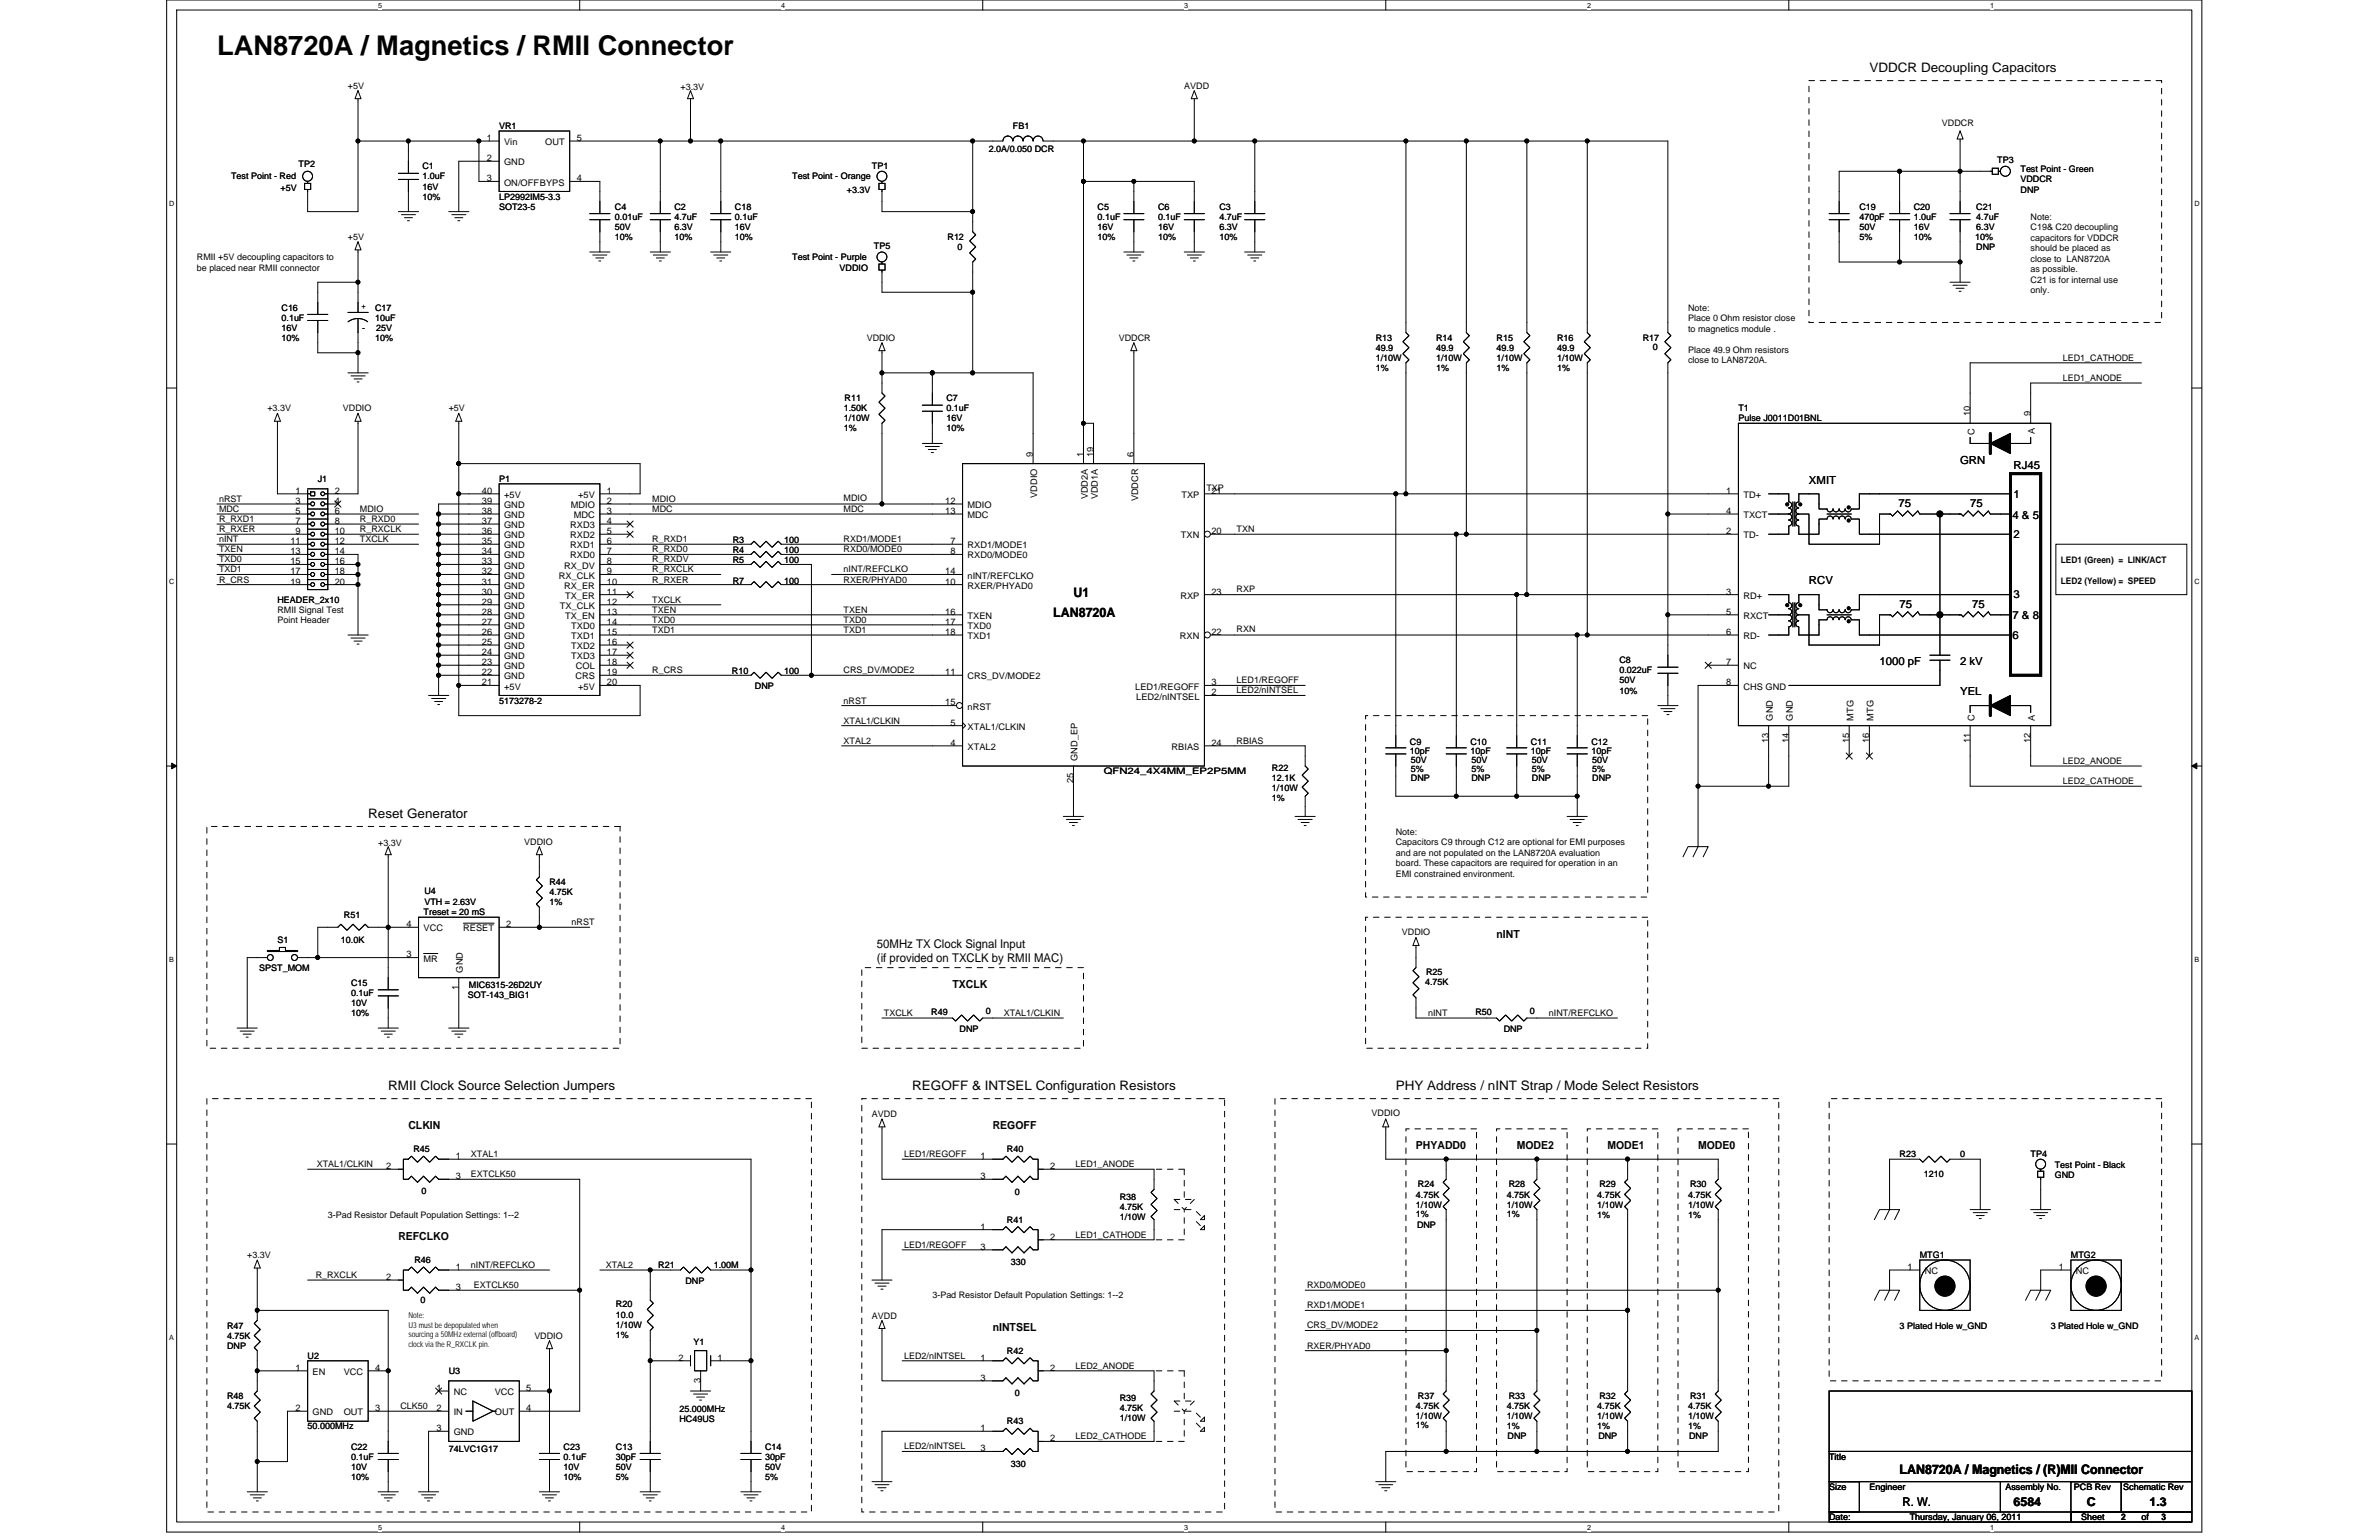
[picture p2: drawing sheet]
<svg xmlns="http://www.w3.org/2000/svg" width="432mm" height="279mm" viewBox="0 0 432 279" stroke-linecap="round" stroke-linejoin="round" font-family="sans-serif">
<defs><g id="words">
<text font-size="4.9" x="39.4" y="10.1">LAN8720A / Magnetics / RMII Connector</text>
<g font-size="2.4">
<text x="339.3" y="13.1">VDDCR Decoupling Capacitors</text>
<text x="191.2" y="111.9">LAN8720A</text>
<text x="194.8" y="108.3">U1</text>
<text x="66.8" y="148.4">Reset Generator</text>
<text x="70.5" y="197.8">RMII Clock Source Selection Jumpers</text>
<text x="165.6" y="197.8">REGOFF &amp; INTSEL Configuration Resistors</text>
<text x="253.3" y="197.8">PHY Address / nINT Strap / Mode Select Resistors</text>
<text x="344.8" y="267.4">LAN8720A / Magnetics / (R)MII Connector</text>
</g>
<g font-size="2.2">
<text x="159.2" y="172">50MHz TX Clock Signal Input</text>
<text x="159.2" y="174.5">(if provided on TXCLK by RMII MAC)</text>
<text x="345.3" y="273.2">R. W.</text>
<text x="365.5" y="273.2">6584</text>
<text x="378.8" y="273.2">C</text>
<text x="390.1" y="273.2">1.3</text>
</g>
<g font-size="2">
<text x="328.3" y="87.7">XMIT</text>
<text x="355.8" y="84.1">GRN</text>
<text x="365.5" y="85.2">RJ45</text>
<text x="344.6" y="91.9">75</text>
<text x="357.6" y="91.9">75</text>
<text x="365.3" y="94.1">4 &amp; 5</text>
<text x="365.5" y="90.3">1</text>
<text x="365.5" y="97.6">2</text>
<text x="328.3" y="106">RCV</text>
<text x="344.8" y="110.2">75</text>
<text x="357.9" y="110.2">75</text>
<text x="365.3" y="112.2">7 &amp; 8</text>
<text x="365.5" y="108.6">3</text>
<text x="365.3" y="115.9">6</text>
<text x="341.1" y="120.7">1000 pF</text>
<text x="355.8" y="120.7">2 kV</text>
<text x="355.8" y="126.2">YEL</text>
<text x="271.6" y="170.1">nINT</text>
<text x="172.9" y="179.2">TXCLK</text>
<text x="74.1" y="204.9">CLKIN</text>
<text x="180.2" y="204.9">REGOFF</text>
<text x="257" y="208.5">PHYADD0</text>
<text x="275.3" y="208.5">MODE2</text>
<text x="291.8" y="208.5">MODE1</text>
<text x="308.2" y="208.5">MODE0</text>
<text x="72.3" y="225">REFCLKO</text>
<text x="180.2" y="241.4">nINTSEL</text>
</g>
<g font-size="1.7">
<text x="88.4" y="29.2">2</text>
<text x="88.4" y="25.6">1</text>
<text x="91.5" y="30">GND</text>
<text x="91.5" y="26.3">Vin</text>
<text x="99" y="26.3">OUT</text>
<text x="104.7" y="25.6">5</text>
<text x="88.4" y="32.9">3</text>
<text x="91.5" y="33.7">ON/OFFBYPS</text>
<text x="104.7" y="32.9">4</text>
<text x="357.6" y="75.5" transform="rotate(-90 357.6 75.5)">10</text>
<text x="368.6" y="75.5" transform="rotate(-90 368.6 75.5)">9</text>
<text x="187.5" y="82.8" transform="rotate(-90 187.5 82.8)">9</text>
<text x="196.6" y="82.8" transform="rotate(-90 196.6 82.8)">1</text>
<text x="198.5" y="82.8" transform="rotate(-90 198.5 82.8)">19</text>
<text x="205.8" y="82.8" transform="rotate(-90 205.8 82.8)">6</text>
<text x="358.4" y="78.9" transform="rotate(-90 358.4 78.9)">C</text>
<text x="369.3" y="78.8" transform="rotate(-90 369.3 78.8)">A</text>
<text x="53.6" y="89.6">1</text>
<text x="60.8" y="89.6">2</text>
<text x="87.5" y="89.6">40</text>
<text x="110.2" y="89.6">1</text>
<text x="219.9" y="89.6">21</text>
<text x="313.3" y="89.6">1</text>
<text x="53.6" y="91.4">3</text>
<text x="53.6" y="93.2">5</text>
<text x="53.6" y="95.1">7</text>
<text x="60.8" y="91.4">4</text>
<text x="60.8" y="93.2">6</text>
<text x="60.8" y="95.1">8</text>
<text x="87.5" y="91.4">39</text>
<text x="87.5" y="93.2">38</text>
<text x="87.5" y="95.1">37</text>
<text x="91.5" y="90.3">+5V</text>
<text x="91.5" y="92.2">GND</text>
<text x="91.5" y="94">GND</text>
<text x="91.5" y="95.8">GND</text>
<text x="103.5" y="95.8">RXD3</text>
<text x="103.6" y="92.2">MDIO</text>
<text x="104.2" y="94">MDC</text>
<text x="104.9" y="90.3">+5V</text>
<text x="110.2" y="91.4">2</text>
<text x="110.2" y="93.2">3</text>
<text x="110.2" y="95.1">4</text>
<text x="171.6" y="91.4">12</text>
<text x="171.6" y="93.2">13</text>
<text x="175.6" y="92.2">MDIO</text>
<text x="175.6" y="94">MDC</text>
<text x="188.3" y="90.3" transform="rotate(-90 188.3 90.3)">VDDIO</text>
<text x="197.4" y="90.6" transform="rotate(-90 197.4 90.6)">VDD2A</text>
<text x="199.2" y="90.6" transform="rotate(-90 199.2 90.6)">VDD1A</text>
<text x="206.6" y="91" transform="rotate(-90 206.6 91)">VDDCR</text>
<text x="214.4" y="90.3">TXP</text>
<text x="313.3" y="93.2">4</text>
<text x="316.4" y="90.3">TD+</text>
<text x="316.4" y="94">TXCT</text>
<text x="52.7" y="98.7">11</text>
<text x="52.7" y="100.6">13</text>
<text x="53.6" y="96.9">9</text>
<text x="60.8" y="96.9">10</text>
<text x="60.8" y="98.7">12</text>
<text x="60.8" y="100.6">14</text>
<text x="87.5" y="96.9">36</text>
<text x="87.5" y="98.7">35</text>
<text x="87.5" y="100.6">34</text>
<text x="91.5" y="97.7">GND</text>
<text x="91.5" y="99.5">GND</text>
<text x="91.5" y="101.3">GND</text>
<text x="103.5" y="97.7">RXD2</text>
<text x="103.5" y="99.5">RXD1</text>
<text x="103.5" y="101.3">RXD0</text>
<text x="110.2" y="96.9">5</text>
<text x="110.2" y="98.7">6</text>
<text x="110.2" y="100.6">7</text>
<text x="172.5" y="98.7">7</text>
<text x="172.5" y="100.6">8</text>
<text x="175.6" y="99.5">RXD1/MODE1</text>
<text x="175.6" y="101.3">RXD0/MODE0</text>
<text x="214.4" y="97.7">TXN</text>
<text x="219.9" y="96.9">20</text>
<text x="313.3" y="96.9">2</text>
<text x="316.4" y="97.7">TD-</text>
<text x="52.7" y="102.4">15</text>
<text x="52.7" y="104.2">17</text>
<text x="52.7" y="106">19</text>
<text x="60.8" y="102.4">16</text>
<text x="60.8" y="104.2">18</text>
<text x="60.8" y="106">20</text>
<text x="87.5" y="102.4">33</text>
<text x="87.5" y="104.2">32</text>
<text x="87.5" y="106">31</text>
<text x="87.5" y="107.9">30</text>
<text x="91.5" y="103.1">GND</text>
<text x="91.5" y="105">GND</text>
<text x="91.5" y="106.8">GND</text>
<text x="101.5" y="105">RX_CLK</text>
<text x="102.4" y="103.1">RX_DV</text>
<text x="102.4" y="106.8">RX_ER</text>
<text x="110.2" y="102.4">8</text>
<text x="110.2" y="106">10</text>
<text x="110.2" y="107.9">11</text>
<text x="110.2" y="104.2">9</text>
<text x="171.6" y="106">10</text>
<text x="171.6" y="104.2">14</text>
<text x="175.6" y="106.8">RXER/PHYAD0</text>
<text x="175.6" y="105">nINT/REFCLKO</text>
<text x="219.9" y="107.9">23</text>
<text x="313.3" y="107.9">3</text>
<text x="87.5" y="109.7">29</text>
<text x="87.5" y="111.5">28</text>
<text x="87.5" y="113.3">27</text>
<text x="91.5" y="108.6">GND</text>
<text x="91.5" y="110.5">GND</text>
<text x="91.5" y="112.3">GND</text>
<text x="101.6" y="110.5">TX_CLK</text>
<text x="102.6" y="108.6">TX_ER</text>
<text x="102.6" y="112.3">TX_EN</text>
<text x="110.2" y="111.5">13</text>
<text x="110.2" y="113.3">14</text>
<text x="110.2" y="109.7">12</text>
<text x="171.6" y="111.5">16</text>
<text x="171.6" y="113.3">17</text>
<text x="175.6" y="112.3">TXEN</text>
<text x="214.2" y="108.6">RXP</text>
<text x="313.3" y="111.5">5</text>
<text x="316.4" y="108.6">RD+</text>
<text x="316.4" y="112.3">RXCT</text>
<text x="87.5" y="115.2">26</text>
<text x="87.5" y="117">25</text>
<text x="87.5" y="118.9">24</text>
<text x="91.5" y="114.1">GND</text>
<text x="91.5" y="116">GND</text>
<text x="91.5" y="117.8">GND</text>
<text x="91.5" y="119.6">GND</text>
<text x="103.7" y="114.1">TXD0</text>
<text x="103.7" y="116">TXD1</text>
<text x="103.7" y="117.8">TXD2</text>
<text x="103.7" y="119.6">TXD3</text>
<text x="110.2" y="115.2">15</text>
<text x="110.2" y="117">16</text>
<text x="110.2" y="118.9">17</text>
<text x="171.6" y="115.2">18</text>
<text x="175.6" y="114.1">TXD0</text>
<text x="175.6" y="116">TXD1</text>
<text x="214.2" y="116">RXN</text>
<text x="219.9" y="115.2">22</text>
<text x="313.3" y="115.2">6</text>
<text x="316.4" y="116">RD-</text>
<text x="87.5" y="120.7">23</text>
<text x="87.5" y="122.5">22</text>
<text x="87.5" y="124.3">21</text>
<text x="91.5" y="121.4">GND</text>
<text x="91.5" y="123.3">GND</text>
<text x="91.5" y="125.1">+5V</text>
<text x="104.4" y="123.3">CRS</text>
<text x="104.5" y="121.4">COL</text>
<text x="104.9" y="125.1">+5V</text>
<text x="110.2" y="120.7">18</text>
<text x="110.2" y="124.3">20</text>
<text x="110.2" y="122.5">19</text>
<text x="171.6" y="122.5">11</text>
<text x="175.6" y="123.3">CRS_DV/MODE2</text>
<text x="206.1" y="125.1">LED1/REGOFF</text>
<text x="219.9" y="124.3">3</text>
<text x="313.3" y="124.3">8</text>
<text x="313.3" y="120.7">7</text>
<text x="316.4" y="125.1">CHS GND</text>
<text x="316.4" y="121.4">NC</text>
<text x="171.6" y="128">15</text>
<text x="172.5" y="131.6">5</text>
<text x="175.6" y="128.8">nRST</text>
<text x="206.2" y="126.9">LED2/nINTSEL</text>
<text x="219.9" y="126.2">2</text>
<text x="321.8" y="130.7" transform="rotate(-90 321.8 130.7)">GND</text>
<text x="325.4" y="130.7" transform="rotate(-90 325.4 130.7)">GND</text>
<text x="336.4" y="130.7" transform="rotate(-90 336.4 130.7)">MTG</text>
<text x="340.1" y="130.7" transform="rotate(-90 340.1 130.7)">MTG</text>
<text x="358.4" y="130.7" transform="rotate(-90 358.4 130.7)">C</text>
<text x="369.3" y="130.7" transform="rotate(-90 369.3 130.7)">A</text>
<text x="172.5" y="135.3">4</text>
<text x="175.6" y="132.4">XTAL1/CLKIN</text>
<text x="175.6" y="136.1">XTAL2</text>
<text x="212.7" y="136.1">RBIAS</text>
<text x="219.9" y="135.3">24</text>
<text x="321" y="134.8" transform="rotate(-90 321 134.8)">13</text>
<text x="324.7" y="134.8" transform="rotate(-90 324.7 134.8)">14</text>
<text x="335.6" y="134.8" transform="rotate(-90 335.6 134.8)">15</text>
<text x="339.3" y="134.8" transform="rotate(-90 339.3 134.8)">16</text>
<text x="357.6" y="134.8" transform="rotate(-90 357.6 134.8)">11</text>
<text x="368.6" y="134.8" transform="rotate(-90 368.6 134.8)">12</text>
<text x="194.8" y="142.1" transform="rotate(-90 194.8 142.1)">25</text>
<text x="195.6" y="138.1" transform="rotate(-90 195.6 138.1)">GND_EP</text>
<text x="73.8" y="168.2">4</text>
<text x="73.8" y="173.7">3</text>
<text x="76.9" y="169">VCC</text>
<text x="84.1" y="169">RESET</text>
<text x="91.9" y="168.2">2</text>
<text x="76.9" y="174.5">MR</text>
<text x="83.2" y="179.6" transform="rotate(-90 83.2 179.6)">1</text>
<text x="84" y="176.5" transform="rotate(-90 84 176.5)">GND</text>
<text x="70.1" y="212.1">2</text>
<text x="82.7" y="210.3">1</text>
<text x="82.7" y="213.9">3</text>
<text x="178" y="210.3">1</text>
<text x="178" y="213.9">3</text>
<text x="190.6" y="212.1">2</text>
<text x="178" y="223.1">1</text>
<text x="178" y="226.7">3</text>
<text x="190.6" y="224.9">2</text>
<text x="70.1" y="232.2">2</text>
<text x="82.7" y="230.4">1</text>
<text x="346.2" y="230.4">1</text>
<text x="349.4" y="231.2">NC</text>
<text x="373.7" y="230.4">1</text>
<text x="376.8" y="231.2">NC</text>
<text x="82.7" y="234.1">3</text>
<text x="53.6" y="248.7">1</text>
<text x="56.7" y="249.4">EN</text>
<text x="62.4" y="249.4">VCC</text>
<text x="68.1" y="248.7">4</text>
<text x="123.1" y="246.9">2</text>
<text x="127.1" y="250.9" transform="rotate(-90 127.1 250.9)">3</text>
<text x="130.3" y="246.9">1</text>
<text x="178" y="246.9">1</text>
<text x="178" y="250.5">3</text>
<text x="190.6" y="248.7">2</text>
<text x="53.6" y="256">2</text>
<text x="56.7" y="256.8">GND</text>
<text x="62.4" y="256.8">OUT</text>
<text x="68.1" y="256">3</text>
<text x="79.2" y="256">2</text>
<text x="79.2" y="252.3">1</text>
<text x="82.4" y="256.8">IN</text>
<text x="82.4" y="253.1">NC</text>
<text x="89.8" y="256.8">OUT</text>
<text x="89.8" y="253.1">VCC</text>
<text x="95.5" y="256">4</text>
<text x="95.5" y="252.3">5</text>
<text x="79.2" y="259.7">3</text>
<text x="82.4" y="260.4">GND</text>
<text x="178" y="259.7">1</text>
<text x="178" y="263.3">3</text>
<text x="190.6" y="261.5">2</text>
</g>
<g font-size="1.6">
<text x="63.2" y="16.1">+5V</text>
<text x="123.5" y="16.3">+3.3V</text>
<text x="214.9" y="16.1">AVDD</text>
<text x="90.6" y="23.4">VR1</text>
<text x="183.9" y="23.4">FB1</text>
<text x="352.5" y="22.9">VDDCR</text>
<text x="179.5" y="27.6">2.0A/0.050 DCR</text>
<text x="362.5" y="29.6">TP3</text>
<text x="42" y="32.6">Test Point - Red</text>
<text x="50.9" y="34.6">+5V</text>
<text x="54.2" y="30.4">TP2</text>
<text x="76.7" y="30.7">C1</text>
<text x="76.7" y="32.6">1.0uF</text>
<text x="76.7" y="34.4">16V</text>
<text x="143.8" y="32.6">Test Point - Orange</text>
<text x="153.7" y="34.9">+3.3V</text>
<text x="158.3" y="30.7">TP1</text>
<text x="366.7" y="31.3">Test Point - Green</text>
<text x="366.7" y="33.1">VDDCR</text>
<text x="366.7" y="34.9">DNP</text>
<text x="76.7" y="36.2">10%</text>
<text x="90.6" y="36.2">LP2992IM5-3.3</text>
<text x="90.6" y="38.1">SOT23-5</text>
<text x="111.6" y="38.1">C4</text>
<text x="111.6" y="39.9">0.01uF</text>
<text x="111.6" y="41.7">50V</text>
<text x="122.4" y="38.1">C2</text>
<text x="122.4" y="39.9">4.7uF</text>
<text x="122.4" y="41.7">6.3V</text>
<text x="133.4" y="38.1">C18</text>
<text x="133.4" y="39.9">0.1uF</text>
<text x="133.4" y="41.7">16V</text>
<text x="199.2" y="38.1">C5</text>
<text x="199.2" y="39.9">0.1uF</text>
<text x="199.2" y="41.7">16V</text>
<text x="210.2" y="38.1">C6</text>
<text x="210.2" y="39.9">0.1uF</text>
<text x="210.2" y="41.7">16V</text>
<text x="221.3" y="38.1">C3</text>
<text x="221.3" y="39.9">4.7uF</text>
<text x="221.3" y="41.7">6.3V</text>
<text x="337.5" y="38.1">C19</text>
<text x="337.5" y="39.9">470pF</text>
<text x="337.5" y="41.7">50V</text>
<text x="347.3" y="38.1">C20</text>
<text x="347.3" y="39.9">1.0uF</text>
<text x="347.3" y="41.7">16V</text>
<text x="358.7" y="38.1">C21</text>
<text x="358.7" y="39.9">4.7uF</text>
<text x="358.7" y="41.7">6.3V</text>
<text x="368.6" y="39.9">Note:</text>
<text x="368.6" y="41.8">C19&amp; C20 decoupling</text>
<text x="35.7" y="47.2">RMII +5V decoupling capacitors to</text>
<text x="63.2" y="43.5">+5V</text>
<text x="111.6" y="43.5">10%</text>
<text x="122.4" y="43.5">10%</text>
<text x="133.4" y="43.5">10%</text>
<text x="143.8" y="47.2">Test Point - Purple</text>
<text x="158.6" y="45.2">TP5</text>
<text x="172" y="43.5">R12</text>
<text x="173.8" y="45.4">0</text>
<text x="199.2" y="43.5">10%</text>
<text x="210.2" y="43.5">10%</text>
<text x="221.3" y="43.5">10%</text>
<text x="337.5" y="43.5">5%</text>
<text x="347.3" y="43.5">10%</text>
<text x="358.5" y="43.5">10%</text>
<text x="358.7" y="45.4">DNP</text>
<text x="368.6" y="43.7">capacitors for VDDCR</text>
<text x="368.6" y="45.6">should be placed as</text>
<text x="368.6" y="47.5">close to LAN8720A</text>
<text x="35.7" y="49.1">be placed near RMII connector</text>
<text x="152.4" y="49.2">VDDIO</text>
<text x="368.6" y="49.4">as possible.</text>
<text x="368.6" y="51.3">C21 is for internal use</text>
<text x="368.6" y="53.2">only.</text>
<text x="51.1" y="56.3">C16</text>
<text x="51.1" y="58.2">0.1uF</text>
<text x="51.1" y="60">16V</text>
<text x="65.5" y="56.1">+</text>
<text x="65.7" y="60">-</text>
<text x="68.1" y="56.3">C17</text>
<text x="68.1" y="58.2">10uF</text>
<text x="68.3" y="60">25V</text>
<text x="306.4" y="56.3">Note:</text>
<text x="306.4" y="58.3">Place 0 Ohm resistor close</text>
<text x="51.1" y="61.8">10%</text>
<text x="68.1" y="61.8">10%</text>
<text x="157.3" y="61.8">VDDIO</text>
<text x="203.1" y="61.8">VDDCR</text>
<text x="249.7" y="61.8">R13</text>
<text x="249.7" y="63.6">49.9</text>
<text x="249.7" y="65.5">1/10W</text>
<text x="260.7" y="61.8">R14</text>
<text x="260.7" y="63.6">49.9</text>
<text x="260.7" y="65.5">1/10W</text>
<text x="271.6" y="61.8">R15</text>
<text x="271.6" y="63.6">49.9</text>
<text x="271.6" y="65.5">1/10W</text>
<text x="282.6" y="61.8">R16</text>
<text x="282.6" y="63.6">49.9</text>
<text x="282.6" y="65.5">1/10W</text>
<text x="298.2" y="61.8">R17</text>
<text x="300" y="63.5">0</text>
<text x="306.4" y="60.2">to magnetics module .</text>
<text x="306.4" y="64">Place 49.9 Ohm resistors</text>
<text x="306.4" y="65.9">close to LAN8720A.</text>
<text x="374.4" y="65.5">LED1_CATHODE</text>
<text x="249.7" y="67.3">1%</text>
<text x="260.7" y="67.3">1%</text>
<text x="271.6" y="67.3">1%</text>
<text x="282.6" y="67.3">1%</text>
<text x="374.4" y="69.1">LED1_ANODE</text>
<text x="48.5" y="74.6">+3.3V</text>
<text x="62.3" y="74.6">VDDIO</text>
<text x="81.4" y="74.6">+5V</text>
<text x="153.1" y="74.6">1.50K</text>
<text x="153.1" y="76.5">1/10W</text>
<text x="153.3" y="72.8">R11</text>
<text x="171.8" y="72.8">C7</text>
<text x="171.8" y="74.6">0.1uF</text>
<text x="171.8" y="76.5">16V</text>
<text x="315.5" y="74.6">T1</text>
<text x="315.5" y="76.5">Pulse J0011D01BNL</text>
<text x="153.1" y="78.3">1%</text>
<text x="171.8" y="78.3">10%</text>
<text x="57.7" y="87.4">J1</text>
<text x="90.6" y="87.4">P1</text>
<text x="219" y="89.1">TXP</text>
<text x="39.8" y="91.1">nRST</text>
<text x="39.8" y="92.9">MDC</text>
<text x="39.8" y="94.7">R_RXD1</text>
<text x="65.3" y="94.7">R_RXD0</text>
<text x="65.3" y="92.9">MDIO</text>
<text x="118.4" y="92.9">MDC</text>
<text x="118.4" y="91.1">MDIO</text>
<text x="153.1" y="92.9">MDC</text>
<text x="153.1" y="90.9">MDIO</text>
<text x="39.8" y="98.4">nINT</text>
<text x="39.8" y="100.2">TXEN</text>
<text x="39.8" y="96.6">R_RXER</text>
<text x="65.3" y="96.6">R_RXCLK</text>
<text x="65.3" y="98.4">TXCLK</text>
<text x="118.4" y="98.4">R_RXD1</text>
<text x="118.4" y="100.2">R_RXD0</text>
<text x="133" y="100.4">R4</text>
<text x="133" y="98.6">R3</text>
<text x="142.3" y="100.4">100</text>
<text x="142.3" y="98.6">100</text>
<text x="153.1" y="100.2">RXD0/MODE0</text>
<text x="153.1" y="98.4">RXD1/MODE1</text>
<text x="224.5" y="96.6">TXN</text>
<text x="39.8" y="102">TXD0</text>
<text x="39.8" y="103.9">TXD1</text>
<text x="39.8" y="105.7">R_CRS</text>
<text x="118.4" y="105.7">R_RXER</text>
<text x="118.4" y="102">R_RXDV</text>
<text x="118.4" y="103.9">R_RXCLK</text>
<text x="133" y="102.2">R5</text>
<text x="133" y="105.9">R7</text>
<text x="142.3" y="102.2">100</text>
<text x="142.3" y="105.9">100</text>
<text x="153.1" y="103.9">nINT/REFCLKO</text>
<text x="153.1" y="105.7">RXER/PHYAD0</text>
<text x="224.5" y="107.4">RXP</text>
<text x="374.1" y="102.1">LED1 (Green) = LINK/ACT</text>
<text x="374.1" y="106">LED2 (Yellow) = SPEED</text>
<text x="50.4" y="109.4">HEADER_2x10</text>
<text x="50.4" y="111.2">RMII Signal Test</text>
<text x="50.4" y="113.1">Point Header</text>
<text x="118.4" y="111.2">TXEN</text>
<text x="118.4" y="113">TXD0</text>
<text x="118.4" y="109.4">TXCLK</text>
<text x="153.1" y="113">TXD0</text>
<text x="153.1" y="111.2">TXEN</text>
<text x="118.4" y="114.9">TXD1</text>
<text x="153.1" y="114.9">TXD1</text>
<text x="224.5" y="114.7">RXN</text>
<text x="118.4" y="122.2">R_CRS</text>
<text x="132.8" y="122.4">R10</text>
<text x="137" y="124.9">DNP</text>
<text x="142.3" y="122.4">100</text>
<text x="153.1" y="122.2">CRS_DV/MODE2</text>
<text x="224.5" y="124">LED1/REGOFF</text>
<text x="224.5" y="125.8">LED2/nINTSEL</text>
<text x="293.9" y="120.4">C8</text>
<text x="293.9" y="122.2">0.022uF</text>
<text x="293.9" y="124">50V</text>
<text x="293.9" y="125.8">10%</text>
<text x="90.6" y="127.7">5173278-2</text>
<text x="153.1" y="131.3">XTAL1/CLKIN</text>
<text x="153.1" y="127.7">nRST</text>
<text x="153.1" y="135">XTAL2</text>
<text x="224.5" y="135">RBIAS</text>
<text x="255.9" y="135.1">C9</text>
<text x="255.9" y="136.8">10pF</text>
<text x="266.9" y="135.1">C10</text>
<text x="266.9" y="136.8">10pF</text>
<text x="277.9" y="135.1">C11</text>
<text x="277.9" y="136.8">10pF</text>
<text x="288.8" y="135.1">C12</text>
<text x="288.8" y="136.8">10pF</text>
<text x="200.3" y="140.5">QFN24_4X4MM_EP2P5MM</text>
<text x="230.9" y="139.9">R22</text>
<text x="230.9" y="141.7">12.1K</text>
<text x="230.9" y="143.6">1/10W</text>
<text x="256.1" y="138.5">50V</text>
<text x="256.1" y="140.1">5%</text>
<text x="256.1" y="141.7">DNP</text>
<text x="267.1" y="138.5">50V</text>
<text x="267.1" y="140.1">5%</text>
<text x="267.1" y="141.7">DNP</text>
<text x="278" y="138.5">50V</text>
<text x="278" y="140.1">5%</text>
<text x="278" y="141.7">DNP</text>
<text x="289" y="138.5">50V</text>
<text x="289" y="140.1">5%</text>
<text x="289" y="141.7">DNP</text>
<text x="374.4" y="138.6">LED2_ANODE</text>
<text x="374.4" y="142.3">LED2_CATHODE</text>
<text x="230.9" y="145.4">1%</text>
<text x="68.6" y="153.4">+3.3V</text>
<text x="95.2" y="153.3">VDDIO</text>
<text x="253.3" y="151.4">Note:</text>
<text x="253.3" y="153.3">Capacitors C9 through C12 are optional for EMI purposes</text>
<text x="253.3" y="155.2">and are not populated on the LAN8720A evaluation</text>
<text x="99.7" y="160.6">R44</text>
<text x="253.3" y="157.1">board. These capacitors are required for operation in an</text>
<text x="253.3" y="159">EMI constrained environment.</text>
<text x="62.4" y="166.6">R51</text>
<text x="76.9" y="166.1">Treset = 20 mS</text>
<text x="77" y="162.2">U4</text>
<text x="77" y="164.2">VTH = 2.63V</text>
<text x="99.7" y="162.4">4.75K</text>
<text x="99.7" y="164.2">1%</text>
<text x="103.8" y="167.9">nRST</text>
<text x="50.4" y="171">S1</text>
<text x="61.9" y="171">10.0K</text>
<text x="254.4" y="169.5">VDDIO</text>
<text x="47.1" y="176.1">SPST_MOM</text>
<text x="63.7" y="178.9">C15</text>
<text x="85.1" y="179.2">MIC6315-26D2UY</text>
<text x="258.7" y="178.7">4.75K</text>
<text x="258.8" y="176.8">R25</text>
<text x="63.7" y="180.7">0.1uF</text>
<text x="63.7" y="182.5">10V</text>
<text x="63.7" y="184.4">10%</text>
<text x="84.9" y="181.1">SOT-143_BIG1</text>
<text x="160.4" y="184.3">TXCLK</text>
<text x="169" y="184.2">R49</text>
<text x="178.9" y="184">0</text>
<text x="182.2" y="184.3">XTAL1/CLKIN</text>
<text x="259.2" y="184.3">nINT</text>
<text x="267.8" y="184.2">R50</text>
<text x="277.7" y="184">0</text>
<text x="281.1" y="184.3">nINT/REFCLKO</text>
<text x="174.2" y="187.3">DNP</text>
<text x="272.9" y="187.3">DNP</text>
<text x="158.3" y="202.6">AVDD</text>
<text x="249" y="202.5">VDDIO</text>
<text x="75" y="209">R45</text>
<text x="85.5" y="210">XTAL1</text>
<text x="164.1" y="210">LED1/REGOFF</text>
<text x="182.8" y="209">R40</text>
<text x="344.8" y="210">R23</text>
<text x="355.8" y="210">0</text>
<text x="368.6" y="210">TP4</text>
<text x="57.5" y="211.8">XTAL1/CLKIN</text>
<text x="85.5" y="213.6">EXTCLK50</text>
<text x="195.2" y="211.8">LED1_ANODE</text>
<text x="257.4" y="215.4">R24</text>
<text x="273.8" y="215.4">R28</text>
<text x="290.3" y="215.4">R29</text>
<text x="306.7" y="215.4">R30</text>
<text x="349.2" y="213.6">1210</text>
<text x="373" y="212">Test Point - Black</text>
<text x="373" y="213.8">GND</text>
<text x="59.5" y="220.9">3-Pad Resistor Default Population Settings: 1--2</text>
<text x="76.5" y="216.5">0</text>
<text x="182.8" y="221.8">R41</text>
<text x="184.2" y="216.7">0</text>
<text x="203.2" y="217.6">R38</text>
<text x="203.2" y="219.5">4.75K</text>
<text x="203.2" y="221.3">1/10W</text>
<text x="257" y="217.3">4.75K</text>
<text x="257" y="219.1">1/10W</text>
<text x="257" y="220.7">1%</text>
<text x="273.5" y="217.3">4.75K</text>
<text x="273.5" y="219.1">1/10W</text>
<text x="273.5" y="220.7">1%</text>
<text x="289.9" y="217.3">4.75K</text>
<text x="289.9" y="219.1">1/10W</text>
<text x="289.9" y="220.9">1%</text>
<text x="306.4" y="217.3">4.75K</text>
<text x="306.4" y="219.1">1/10W</text>
<text x="306.4" y="220.9">1%</text>
<text x="164.1" y="226.4">LED1/REGOFF</text>
<text x="195.2" y="224.6">LED1_CATHODE</text>
<text x="257.2" y="222.8">DNP</text>
<text x="44.9" y="228.2">+3.3V</text>
<text x="57.3" y="231.9">R_RXCLK</text>
<text x="75.2" y="229.2">R46</text>
<text x="85.5" y="230.1">nINT/REFCLKO</text>
<text x="86" y="233.7">EXTCLK50</text>
<text x="110" y="230.1">XTAL2</text>
<text x="119.5" y="230.1">R21</text>
<text x="124.4" y="233">DNP</text>
<text x="129.5" y="230.1">1.00M</text>
<text x="183.5" y="229.5">330</text>
<text x="237.3" y="233.7">RXD0/MODE0</text>
<text x="348.4" y="228.2">MTG1</text>
<text x="375.9" y="228.2">MTG2</text>
<text x="76.3" y="236.5">0</text>
<text x="111.8" y="237.2">R20</text>
<text x="111.8" y="239">10.0</text>
<text x="158.3" y="239.2">AVDD</text>
<text x="169.2" y="235.6">3-Pad Resistor Default Population Settings: 1--2</text>
<text x="237.3" y="237.4">RXD1/MODE1</text>
<text x="41.2" y="241">R47</text>
<text x="41.2" y="242.9">4.75K</text>
<text x="41.2" y="244.7">DNP</text>
<text x="97" y="242.9">VDDIO</text>
<text x="111.8" y="240.9">1/10W</text>
<text x="111.8" y="242.7">1%</text>
<text x="125.9" y="244">Y1</text>
<text x="182.8" y="245.6">R42</text>
<text x="237.3" y="241">CRS_DV/MODE2</text>
<text x="237.3" y="244.7">RXER/PHYAD0</text>
<text x="344.8" y="241">3 Plated Hole w_GND</text>
<text x="372.2" y="241">3 Plated Hole w_GND</text>
<text x="55.8" y="246.5">U2</text>
<text x="81.4" y="249.3">U3</text>
<text x="164.1" y="246.5">LED2/nINTSEL</text>
<text x="195.2" y="248.3">LED2_ANODE</text>
<text x="41.2" y="253.9">R48</text>
<text x="41.2" y="255.7">4.75K</text>
<text x="72.7" y="255.7">CLK50</text>
<text x="123.3" y="256.2">25.000MHz</text>
<text x="184.2" y="253.3">0</text>
<text x="203.2" y="254.2">R39</text>
<text x="203.2" y="256">4.75K</text>
<text x="203.2" y="257.9">1/10W</text>
<text x="257" y="255.7">4.75K</text>
<text x="257" y="257.5">1/10W</text>
<text x="257.4" y="253.9">R37</text>
<text x="273.5" y="255.7">4.75K</text>
<text x="273.5" y="257.5">1/10W</text>
<text x="273.8" y="253.9">R33</text>
<text x="289.9" y="255.7">4.75K</text>
<text x="289.9" y="257.5">1/10W</text>
<text x="290.3" y="253.9">R32</text>
<text x="306.4" y="255.7">4.75K</text>
<text x="306.4" y="257.5">1/10W</text>
<text x="306.7" y="253.9">R31</text>
<text x="55.8" y="259.3">50.000MHz</text>
<text x="63.7" y="263">C22</text>
<text x="81.4" y="263.4">74LVC1G17</text>
<text x="102.3" y="263">C23</text>
<text x="111.8" y="263">C13</text>
<text x="123.3" y="258.1">HC49US</text>
<text x="138.9" y="263">C14</text>
<text x="164.1" y="263">LED2/nINTSEL</text>
<text x="182.8" y="258.4">R43</text>
<text x="195.2" y="261.2">LED2_CATHODE</text>
<text x="257" y="259.1">1%</text>
<text x="273.5" y="259.3">1%</text>
<text x="273.6" y="261.2">DNP</text>
<text x="289.9" y="259.3">1%</text>
<text x="290.1" y="261.2">DNP</text>
<text x="306.4" y="259.3">1%</text>
<text x="306.6" y="261.2">DNP</text>
<text x="63.7" y="264.8">0.1uF</text>
<text x="63.7" y="266.7">10V</text>
<text x="63.7" y="268.5">10%</text>
<text x="102.3" y="264.8">0.1uF</text>
<text x="102.3" y="266.7">10V</text>
<text x="102.3" y="268.5">10%</text>
<text x="111.8" y="264.8">30pF</text>
<text x="111.8" y="266.7">50V</text>
<text x="111.8" y="268.5">5%</text>
<text x="138.9" y="264.8">30pF</text>
<text x="138.9" y="266.7">50V</text>
<text x="138.9" y="268.5">5%</text>
<text x="183.5" y="266.1">330</text>
<text x="332" y="264.8">Title</text>
<text x="332" y="270.3">Size</text>
<text x="332" y="275.8">Date:</text>
<text x="339.3" y="270.3">Engineer</text>
<text x="346.6" y="275.8">Thursday, January 06, 2011</text>
<text x="364" y="270.3">Assembly No.</text>
<text x="376.4" y="270.3">PCB Rev</text>
<text x="377.7" y="275.8">Sheet</text>
<text x="385" y="275.8">2</text>
<text x="385.4" y="270.3">Schematic Rev</text>
<text x="388.7" y="275.8">of</text>
<text x="392.3" y="275.8">3</text>
</g>
<g font-size="1.5">
<text x="74.1" y="239.1">Note:</text>
<text x="74.1" y="240.9">U3 must be depopulated when</text>
<text x="74.1" y="242.6">sourcing a 50MHz external (offboard)</text>
<text x="74.1" y="244.3">clock via the R_RXCLK pin.</text>
</g>
<g font-size="1.3">
<text x="68.6" y="1.4">5</text>
<text x="141.8" y="1.4">4</text>
<text x="214.9" y="1.4">3</text>
<text x="288.1" y="1.4">2</text>
<text x="361.3" y="1.4">1</text>
<text x="30.7" y="37.3">D</text>
<text x="398.3" y="37.3">D</text>
<text x="30.7" y="105.9">C</text>
<text x="398.3" y="105.9">C</text>
<text x="30.7" y="174.5">B</text>
<text x="398.3" y="174.5">B</text>
<text x="30.7" y="243">A</text>
<text x="398.3" y="243">A</text>
<text x="68.6" y="277.5">5</text>
<text x="141.8" y="277.5">4</text>
<text x="214.9" y="277.5">3</text>
<text x="288.1" y="277.5">2</text>
<text x="361.3" y="277.5">1</text>
</g>
</g></defs>
<path d="M30.2 0h369.4v278h-369.4zM32.1 1.8h365.7v274.3h-365.7z" fill="none" stroke="#000" stroke-width=".18"/>
<g fill="#fff">
<path d="M68.6 .2h.8v1.5h-.8z"/>
<path d="M68.6 276.3h.8v1.5h-.8z"/>
</g>
<path d="M105.2 0v1.8M105.2 276.1v1.9" fill="none" stroke="#000" stroke-width=".18"/>
<g fill="#fff">
<path d="M141.8 .2h.7v1.5h-.7z"/>
<path d="M141.8 276.3h.7v1.5h-.7z"/>
</g>
<path d="M178.4 0v1.8M178.4 276.1v1.9" fill="none" stroke="#000" stroke-width=".18"/>
<g fill="#fff">
<path d="M214.9 .2h.8v1.5h-.8z"/>
<path d="M214.9 276.3h.8v1.5h-.8z"/>
</g>
<path d="M251.5 0v1.8M251.5 276.1v1.9" fill="none" stroke="#000" stroke-width=".18"/>
<g fill="#fff">
<path d="M288.1 .2h.7v1.5h-.7z"/>
<path d="M288.1 276.3h.7v1.5h-.7z"/>
</g>
<path d="M324.7 0v1.8M324.7 276.1v1.9" fill="none" stroke="#000" stroke-width=".18"/>
<g fill="#fff">
<path d="M361.3 .2h.7v1.5h-.7z"/>
<path d="M361.3 276.3h.7v1.5h-.7z"/>
<path d="M30.7 36.1h1v1.5h-1z"/>
<path d="M398.3 36.1h.9v1.5h-.9z"/>
<path d="M30.7 104.7h1v1.5h-1z"/>
<path d="M398.3 104.7h.9v1.5h-.9z"/>
</g>
<path d="M30.2 70.4h1.9M397.8 70.4h1.8" fill="none" stroke="#000" stroke-width=".18"/>
<g fill="#fff">
<path d="M30.7 173.3h.9v1.4h-.9z"/>
<path d="M398.3 173.3h.9v1.4h-.9z"/>
</g>
<path d="M30.2 139h1.9M397.8 139h1.8" fill="none" stroke="#000" stroke-width=".18"/>
<path d="M31.2 138.5l.9 .5-.9 .5zM397.8 139l.9-.5v1z" fill="#000" stroke="#000" stroke-width=".18"/>
<g fill="#fff">
<path d="M30.7 241.9h.9v1.4h-.9z"/>
<path d="M398.3 241.9h.9v1.4h-.9z"/>
</g>
<g fill="none" stroke="#000" stroke-width=".18">
<path d="M65 17.9v7.7M65 16.4l.5 1.5h-1.1zM125.3 17.9v7.7M125.3 16.4l.6 1.5h-1.1zM216.8 17.9v7.7M216.8 16.4l.5 1.5h-1.1zM65 25.6h9.1M65 25.6v12.8h-9.2v-1.8M72.3 38.4h3.7M72.3 31.5h3.7M72.3 32.6h3.7M72.9 38.9h2.5"/>
<path d="M73.4 39.5h1.5M74.1 25.6v5.9M74.1 32.6v5.8M74.1 25.6h12.8M81.4 38.4h3.7M82 38.9h2.6M82.5 39.5h1.5M86.9 25.6v7.3h3.7M86.9 25.6h3.7M90.6 29.3h-7.3v9.1M90.6 23.8h12.8v10.9h-12.8zM103.4 25.6h16.4"/>
<path d="M103.4 32.9h5.5v5.9M107 38.8h3.7M107 39.9h3.7M108.9 39.9v5.8M118 38.8h3.7M118 39.9h3.7M119.8 39.9v5.8M119.8 25.6h5.5M119.8 25.6v13.2M125.3 25.6h5.5M129 38.8h3.7M129 39.9h3.7"/>
<path d="M130.8 25.6v13.2M130.8 39.9v5.8M130.8 25.6h45.8M160.1 36.6v1.8h16.5M176.6 25.6h3.6M176.6 25.6v12.8M176.6 38.4v1.8M191.2 25.6h5.5M196.7 32.9h9.1M196.7 25.6v7.3M196.7 25.6h20.1M196.7 32.9v43.9"/>
<path d="M205.8 32.9h11v1.8M205.8 32.9v1.8M216.8 25.6h11M227.8 25.6h27.4M227.8 25.6v9.1M255.2 25.6h10.9M255.2 25.6v32.9M266.1 25.6h11M266.1 25.6v32.9M277.1 25.6v32.9M277.1 25.6h11M288.1 25.6v34.7l.5 .6-1.1 1.1 1.1 1.1-1.1 1.1 1.1 1.1-.5 .5v49.4"/>
<path d="M288.1 25.6h14.6v32.9M332 38.8h3.6M332 39.9h3.6M333.8 39.9v7.6h11M344.8 31.1h-11v7.7M344.8 31.1v3.6M344.8 31.1h11M355.8 31.1v3.6M355.8 25.2v5.9M355.8 23.8l.5 1.4h-1.1zM355.8 31.1h3.6M57.7 53v-1.8h7.3v1.8"/>
<path d="M65 45.3v5.9M65 43.9l.5 1.4h-1.1zM74 40h.3M83.1 40h.4M107 45.7h3.7M107.6 46.3h2.6M108.1 46.8h1.5M108.7 47.3h.4M118 45.7h3.7M118.6 46.3h2.5M119.1 46.8h1.5M119.7 47.3h.3"/>
<path d="M129 45.7h3.7M129.5 46.3h2.6M130.1 46.8h1.5M130.6 47.3h.4M160.1 51.2v1.8h16.5M176.6 49.4v3.6M176.6 53v14.6M204 45.7h3.6M204.5 46.3h2.6M205.1 46.8h1.4M205.6 47.3h.4M205.8 43.9v1.8"/>
<path d="M214.9 45.7h3.7M215.5 46.3h2.6M216 46.8h1.5M216.6 47.3h.4M216.8 43.9v1.8M225.9 45.7h3.7M226.5 46.3h2.5M227 46.8h1.5M227.6 47.3h.3M227.8 43.9v1.8M344.8 47.5h11M344.8 43.9v3.6"/>
<path d="M353.9 51.2h3.7M354.5 51.8h2.5M355 52.3h1.5M355.6 52.9h.3M355.8 47.5v3.7M355.8 43.9v3.6M50.4 76.4v13.2h3.6M50.4 75l.5 1.4h-1.1zM57.7 62.2v1.8h7.3M63.2 67.6h3.6M63.7 68.2h2.6M64.3 68.7h1.4"/>
<path d="M64.8 69.3h.4M65 64v3.6M65 76.4v13.2h-3.7M65 75l.5 1.4h-1.1zM65 62.2v1.8M83.3 76.4v7.7M83.3 75l.5 1.4h-1.1zM160.1 67.6v1.9M160.1 78.6v12.8M160.1 67.6h9.1M160.1 63.6v4M160.1 62.2l.5 1.4h-1.1z"/>
<path d="M169.2 67.6h7.4M169.2 78.6v1.9M169.2 67.6v1.9M176.6 67.6h10.9v11M196.7 76.8v1.8M196.7 76.8h1.8v1.8M205.8 63.6v15M205.8 62.2l.6 1.4h-1.1zM255.2 67.6v22M266.1 67.6v29.3M277.1 67.6v40.3M302.7 67.6v25.7"/>
<path d="M388.7 65.8h-31.1v5.5M388.7 69.5h-20.1v1.8M39.4 98.7h14.6M39.4 93.3h14.6M39.4 96.9h14.6M39.4 95.1h14.6M39.4 91.4h14.6M61.3 95.1h14.7M61.3 93.3h14.7M61.3 96.9h14.7M61.3 98.7h14.7M79.6 96.9h5.5"/>
<path d="M79.6 93.3h5.5M79.6 95.1h5.5M79.6 98.7v1.9M79.6 96.9v1.8M79.6 95.1v1.8M79.6 98.7h5.5M79.6 93.3v1.8M83.3 84.1h32.9v5.5h-1.8M83.3 89.6h1.8M83.3 89.6v34.8M83.3 84.1v5.5M85.1 91.4h-5.5v1.9"/>
<path d="M114.4 93.3h60.3M114.4 91.4h45.7M160.1 91.4h14.6M167.4 80.5h3.6M168 81h2.5M168.5 81.6h1.5M169 82.1h.4M174.7 84.1h43.9v54.9h-43.9zM174.7 98.7h-32.9l-.6-.5-1.1 1.1-1.1-1.1-1 1.1-1.1-1.1-.6 .5h-21.9M224.1 96.9h40.2M224.1 89.6h29.2M253.3 89.6h1.9"/>
<path d="M253.3 89.6v46.1M255.2 89.6h54.8M264.3 96.9v38.8M264.3 96.9h1.8M266.1 96.9h43.9M302.7 93.3h7.3M302.7 93.3v18.2M373.1 98.7h23.8v9.2h-23.8zM39.4 102.4h14.6M39.4 104.2h14.6M39.4 100.6h14.6M39.4 106.1h14.6"/>
<path d="M61.3 106.1h3.7M61.3 104.2h3.7M61.3 100.6h3.7v1.8M61.3 102.4h3.7M63.2 115.2h3.6M63.7 115.8h2.6M64.3 116.3h1.4M64.8 116.9h.4M65 106.1v9.1M65 102.4v1.8M65 104.2v1.9M79.6 117h5.5"/>
<path d="M79.6 118.9v1.8M79.6 102.4v1.8M79.6 102.4h5.5M79.6 107.9v1.8M79.6 107.9h5.5M79.6 113.4h5.5M79.6 104.2v1.9M79.6 111.5h5.5M79.6 100.6h5.5M79.6 109.7h5.5M79.6 106.1h5.5M79.6 115.2v1.8"/>
<path d="M79.6 113.4v1.8M79.6 117v1.9M79.6 115.2h5.5M79.6 100.6v1.8M79.6 109.7v1.8M79.6 118.9h5.5M79.6 106.1v1.8M79.6 104.2h5.5M79.6 111.5v1.9M114.4 106.1h20.1M114.4 100.6h21.9l.6-.6 1.1 1.1 1-1.1 1.1 1.1 1.1-1.1 .6 .6h32.9M114.4 102.4h21.9l.6-.5 1.1 1.1 1-1.1 1.1 1.1 1.1-1.1 .6 .5h5.5v20.1"/>
<path d="M114.4 113.4h60.3M114.4 115.2h60.3M114.4 104.2h16.4M114.4 109.7h16.4M114.4 111.5h60.3M143.6 106.1h31.1M150.9 104.2h18.3M224.1 115.2h62.2M224.1 107.9h51.2M275.3 107.9v27.8M275.3 107.9h1.8M277.1 107.9h32.9"/>
<path d="M286.3 115.2v16.5M286.3 115.2h1.8M288.1 115.2h21.9M302.7 111.5h7.3M302.7 111.5v5.5M77.8 126.2h3.6M78.3 126.7h2.6M78.9 127.3h1.4M79.4 127.8h.4M79.6 120.7h5.5M79.6 122.5h5.5M79.6 120.7v1.8"/>
<path d="M79.6 122.5v3.7M83.3 124.4v5.4h32.9v-5.4h-1.8M83.3 124.4h1.8M114.4 122.5h20.1M143.6 122.5h3.7M147.3 122.5h27.4M152.8 131.7h16.4M152.8 135.3h16.4M152.8 128h16.4M224.1 135.3h12.8v1.9M224.1 124.4h12.8M224.1 126.2h12.8"/>
<path d="M251.5 135.7h3.7M251.5 136.8h3.7M253.3 136.8v7.7h11M262.5 135.7h3.6M262.5 136.8h3.6M264.3 136.8v7.7M273.5 135.7h3.6M273.5 136.8h3.6M275.3 136.8v7.7M300.9 128h3.7M301.5 128.6h2.5M302 129.1h1.5"/>
<path d="M302.6 129.6h.3M302.7 126.2v1.8M310 124.4h-1.8v18.2M321 137.2v5.4M324.7 137.2v5.4h-3.7M357.6 137.2v5.4h31.1M368.6 137.2v1.8h20.1M70.5 155.1v13.1M70.5 153.6l.5 1.5h-1.1zM97.9 155.1v4l-.6 .5 1.1 1.1-1.1 1.1 1.1 1.1-1.1 1.1 .6 .6v3.6M97.9 153.6l.5 1.5h-1.1zM193 148.1h3.7"/>
<path d="M193.5 148.7h2.6M194.1 149.2h1.5M194.6 149.8h.4M194.8 144.5v3.6M235.1 148.1h3.6M235.6 148.7h2.6M236.2 149.2h1.4M236.7 149.8h.4M236.9 146.3v1.8M264.3 144.5h11M275.3 144.5h11M284.4 148.1h3.7"/>
<path d="M285 148.7h2.5M285.5 149.2h1.5M286.1 149.8h.3M286.3 144.5v3.6M286.3 140.8v3.7M305.5 155.4l.9-1.8h3.6l-.9 1.8M308.2 142.6v11l-.9 1.8M308.2 142.6h12.8M46.7 173.7h-1.8v12.8M55.8 173.7h1.9M57.7 173.7h16.4M70.5 168.2h3.6"/>
<path d="M70.5 168.2h-3.7l-.5-.5-1.1 1.1-1.1-1.1-1.1 1.1-1.1-1.1-.6 .5h-3.6v5.5M70.5 168.2v7.4M83.3 179.2v7.3M92.4 168.2h5.5M97.9 168.2h9.1M257 171.5v2.2M257 170.1l.6 1.4h-1.1zM43 186.5h3.7M43.6 187.1h2.5M44.1 187.6h1.5M44.7 188.2h.3M68.6 186.5h3.7"/>
<path d="M69.2 187.1h2.6M69.7 187.6h1.5M70.3 188.2h.4M70.5 184.7v1.8M81.4 186.5h3.7M82 187.1h2.6M82.5 187.6h1.5M83.1 188.2h.4M160.1 184.7h12.8l.5 .6 1.1-1.1 1.1 1.1 1.1-1.1 1.1 1.1 .6-.6h14.6M257 182.9v1.8h12.8M279 184.7h14.6M30.2 207.6h1.9"/>
<path d="M55.8 212.1h14.7M83.3 210.3h53v20.1M83.3 214h21.9v20.1M160.1 204.4v9.6h21.9l.6-.6 1.1 1.1 1.1-1.1 1.1 1.1 1.1-1.1 .5 .6h.9v-3.7h-.9l-.5-.5-1.1 1.1-1.1-1.1-1.1 1.1-1.1-1.1-.6 .5h-18.3M160.1 203l.5 1.4h-1.1zM188.4 212.1h21.1v1.9M251.5 204.4v5.9h11M251.5 203l.6 1.4h-1.1zM262.5 210.3h16.5M262.5 210.3v1.8M279 210.3h16.4M279 210.3v1.8"/>
<path d="M295.4 210.3v1.8M295.4 210.3h16.5v1.8M346.6 210.3h-3.6v9.2l-.9 1.8M355.8 210.3h3.6v9.2M357.6 219.5h3.7M368.6 219.5h3.6M370.4 215.8v3.7M397.8 207.6h1.8M46.7 237.7h23.8v11M46.7 237.7v1.9l-.6 .5 1.1 1.1-1.1 1.1 1.1 1.1-1.1 1.1 .6 .5v3.7M46.7 230.1v7.6M46.7 228.6l.5 1.5h-1.1z"/>
<path d="M55.8 232.2h14.7M83.3 230.4h16.4M83.3 234.1h21.9M105.2 234.1v21.9h-9.1M108.9 230.4h9.1M118 230.4v3.7M118 230.4h3.7M130.8 230.4h5.5M136.3 230.4v16.5M158.3 232.2h3.6M158.8 232.8h2.6M159.3 233.3h1.5"/>
<path d="M159.9 233.9h.4M160.1 239.6l.5 1.4h-1.1zM163.7 226.8h18.3l.6-.6 1.1 1.1 1.1-1.1 1.1 1.1 1.1-1.1 .5 .6h.9v-3.7h-.9l-.5-.6-1.1 1.1-1.1-1.1-1.1 1.1-1.1-1.1-.6 .6h-21.9v9.1M209.5 223.1v1.8h-21.1M236.9 237.7h58.5M236.9 234.1h75M262.5 221.3v23.7M279 221.3v20.1M295.4 221.3v16.4M295.4 237.7v12.8M311.9 221.3v12.8M311.9 234.1v18.3l-.6 .5 1.1 1.1-1.1 1.1 1.1 1.1-1.1 1.1 .6 .6v5.4h-16.5"/>
<path d="M340.2 221.3l.9-1.8h3.7l-.9 1.8M340.2 235.9l.9-1.8h3.7l-.9 1.8M348.4 230.4h-5.4v3.7l-.9 1.8M348.4 228.6h9.2v9.1h-9.2zM358.1 220h2.6M358.7 220.5h1.5M359.2 221.1h.4M367.6 235.9l1-1.8h3.6l-.9 1.8M369.1 220h2.6M369.7 220.5h1.4M370.2 221.1h.4M374.1 230.4h-3.7v3.7l-.9 1.8"/>
<path d="M46.7 259.7v5.5M46.7 248.7h9.1M46.7 248.7v1.8M55.8 246.9h11v11h-11zM55.8 256h-3.6v9.2h-5.5M66.8 248.7h3.7M66.8 256h12.8M70.5 248.7v15M79.6 259.7h-1.8v11M96.1 252.4h3.6M99.7 252.4v11.3M99.7 244.7v7.7"/>
<path d="M99.7 243.2l.6 1.5h-1.1zM118 246.9h5.5M118 243.2v3.7M118 246.9v12.8M125.3 252.4h3.7M125.9 252.9h2.5M126.4 253.5h1.5M127 254h.3M127.2 250.5v1.9M130.8 246.9h5.5M136.3 246.9v16.8M160.1 241v9.5h18.3"/>
<path d="M163.7 246.9h14.7M191.2 248.7h18.3v1.8M209.5 259.7v1.8h-21.1M236.9 241.4h42.1M236.9 245h25.6M262.5 245v5.5M262.5 259.7v3.6M279 241.4v9.1M279 259.7v3.6M295.4 259.7v3.6M332 252.4h65.8v10.9h-65.8zM44.9 270.7h3.6"/>
<path d="M45.4 271.2h2.6M46 271.8h1.4M46.5 272.3h.4M46.7 265.2v5.5M68.6 263.7h3.7M68.6 264.8h3.7M68.6 270.7h3.7M69.2 271.2h2.6M69.7 271.8h1.5M70.3 272.3h.4M70.5 264.8v5.9M76 270.7h3.6"/>
<path d="M76.5 271.2h2.6M77 271.8h1.5M77.6 272.3h.4M97.9 263.7h3.7M97.9 264.8h3.7M97.9 270.7h3.7M98.4 271.2h2.6M99 271.8h1.5M99.5 272.3h.4M99.7 264.8v5.9M116.2 270.7h3.6M116.7 271.2h2.6"/>
<path d="M117.3 271.8h1.4M117.8 272.3h.4M118 268.8v1.9M134.5 270.7h3.6M134.5 263.7h3.6M134.5 264.8h3.6M135 271.2h2.6M135.6 271.8h1.4M136.1 272.3h.4M136.3 264.8v5.9M158.3 268.8h3.6M158.8 269.4h2.6"/>
<path d="M159.3 269.9h1.5M159.9 270.5h.4M163.7 263.3h18.3l.6-.5 1.1 1.1 1.1-1.1 1.1 1.1 1.1-1.1 .5 .5h.9v-3.6h-.9l-.5-.6-1.1 1.1-1.1-1.1-1.1 1.1-1.1-1.1-.6 .6h-21.9v9.1M249.7 268.8h3.6M250.3 269.4h2.5M250.8 269.9h1.5M251.3 270.5h.4M262.5 263.3h-11v5.5M262.5 263.3h16.5M279 263.3h16.4M332 263.3h65.8v5.5h-65.8zM332 274.3h43.9v1.8h-43.9z"/>
<path d="M332 268.8h5.5v5.5h-5.5zM363.1 268.8v5.5M375.9 268.8h9.1v5.5h-9.1zM375.9 274.3h21.9v1.8h-21.9zM385 268.8h12.8v5.5h-12.8z"/>
<circle cx="353" cy="233.2" r="4.6"/>
</g>
<g fill="#000" stroke="#000" stroke-width=".18">
<circle cx="65" cy="25.6" r=".35"/>
<circle cx="74.1" cy="25.6" r=".35"/>
<circle cx="86.9" cy="25.6" r=".35"/>
<circle cx="119.8" cy="25.6" r=".35"/>
<circle cx="125.3" cy="25.6" r=".36"/>
<circle cx="130.8" cy="25.6" r=".36"/>
<circle cx="176.5" cy="38.4" r=".36"/>
<circle cx="176.5" cy="25.6" r=".36"/>
<circle cx="196.6" cy="32.9" r=".35"/>
<circle cx="196.6" cy="25.6" r=".35"/>
<circle cx="205.8" cy="32.9" r=".35"/>
<circle cx="216.8" cy="25.6" r=".36"/>
<circle cx="227.7" cy="25.6" r=".35"/>
<circle cx="255.2" cy="25.6" r=".35"/>
<circle cx="266.1" cy="25.6" r=".35"/>
<circle cx="277.1" cy="25.6" r=".36"/>
<circle cx="288.1" cy="25.6" r=".35"/>
<circle cx="344.8" cy="31.1" r=".36"/>
<circle cx="355.8" cy="31.1" r=".36"/>
<circle cx="65" cy="51.2" r=".35"/>
<circle cx="176.5" cy="53" r=".36"/>
<circle cx="344.8" cy="47.5" r=".36"/>
<circle cx="355.8" cy="47.5" r=".35"/>
<circle cx="65" cy="64" r=".36"/>
<circle cx="160.1" cy="67.6" r=".36"/>
<circle cx="169.2" cy="67.6" r=".36"/>
<circle cx="176.5" cy="67.6" r=".36"/>
<circle cx="196.6" cy="76.8" r=".36"/>
<circle cx="79.6" cy="95.1" r=".36"/>
<circle cx="79.6" cy="98.7" r=".36"/>
<circle cx="79.6" cy="93.2" r=".36"/>
<circle cx="79.6" cy="96.9" r=".36"/>
<circle cx="83.3" cy="89.6" r=".35"/>
<circle cx="83.3" cy="84.1" r=".35"/>
<circle cx="160.1" cy="91.4" r=".36"/>
<circle cx="253.3" cy="89.6" r=".36"/>
<circle cx="255.2" cy="89.6" r=".35"/>
<circle cx="264.3" cy="96.9" r=".35"/>
<circle cx="266.1" cy="96.9" r=".35"/>
<circle cx="302.7" cy="93.2" r=".35"/>
<circle cx="65" cy="104.2" r=".36"/>
<circle cx="65" cy="106.1" r=".35"/>
<circle cx="65" cy="102.4" r=".35"/>
<circle cx="79.6" cy="113.4" r=".36"/>
<circle cx="79.6" cy="104.2" r=".36"/>
<circle cx="79.6" cy="118.8" r=".36"/>
<circle cx="79.6" cy="100.6" r=".36"/>
<circle cx="79.6" cy="109.7" r=".36"/>
<circle cx="79.6" cy="117" r=".36"/>
<circle cx="79.6" cy="106.1" r=".36"/>
<circle cx="79.6" cy="107.9" r=".36"/>
<circle cx="79.6" cy="102.4" r=".36"/>
<circle cx="79.6" cy="115.2" r=".36"/>
<circle cx="79.6" cy="111.5" r=".36"/>
<circle cx="275.3" cy="107.9" r=".35"/>
<circle cx="277.1" cy="107.9" r=".36"/>
<circle cx="286.3" cy="115.2" r=".36"/>
<circle cx="288.1" cy="115.2" r=".35"/>
<circle cx="302.7" cy="111.5" r=".35"/>
<circle cx="79.6" cy="122.5" r=".36"/>
<circle cx="79.6" cy="120.7" r=".36"/>
<circle cx="83.3" cy="124.3" r=".35"/>
<circle cx="147.3" cy="122.5" r=".36"/>
<circle cx="264.3" cy="144.4" r=".35"/>
<circle cx="275.3" cy="144.4" r=".35"/>
<circle cx="286.3" cy="144.4" r=".36"/>
<circle cx="308.2" cy="142.6" r=".36"/>
<circle cx="321" cy="142.6" r=".35"/>
<circle cx="57.7" cy="173.7" r=".36"/>
<circle cx="70.5" cy="168.2" r=".36"/>
<circle cx="97.9" cy="168.2" r=".36"/>
<circle cx="262.5" cy="210.3" r=".36"/>
<circle cx="278.9" cy="210.3" r=".36"/>
<circle cx="295.4" cy="210.3" r=".36"/>
<circle cx="46.7" cy="237.7" r=".36"/>
<circle cx="105.2" cy="234.1" r=".35"/>
<circle cx="118" cy="230.4" r=".35"/>
<circle cx="136.3" cy="230.4" r=".35"/>
<circle cx="295.4" cy="237.7" r=".36"/>
<circle cx="311.9" cy="234.1" r=".35"/>
<circle cx="353" cy="233.3" r="1.82"/>
<circle cx="46.7" cy="248.7" r=".35"/>
<circle cx="70.5" cy="248.7" r=".36"/>
<circle cx="99.7" cy="252.4" r=".35"/>
<circle cx="118" cy="246.9" r=".36"/>
<circle cx="136.3" cy="246.9" r=".36"/>
<circle cx="262.5" cy="245" r=".36"/>
<circle cx="278.9" cy="241.4" r=".36"/>
<circle cx="46.7" cy="265.2" r=".36"/>
<circle cx="262.5" cy="263.3" r=".36"/>
<circle cx="278.9" cy="263.3" r=".35"/>
<circle cx="295.4" cy="263.3" r=".36"/>
</g>
<g fill="none" stroke="#000" stroke-width=".18" stroke-dasharray="1 1 1 1 1 1 1 1">
<path d="M328.3 14.6h64v43.9h-64zM247.9 129.8h51.2v33h-51.2zM37.5 149.9h75v40.3h-75zM156.4 175.6h40.3v14.6h-40.3zM247.9 166.4h51.2v23.8h-51.2zM37.5 199.3h109.8v75h-109.8zM156.4 199.3h65.9v75h-65.9zM231.4 199.3h91.5v75h-91.5zM332 199.3h60.3v51.2h-60.3zM213.1 217.6l1.8 1.9M213.1 219.5h3.7M213.1 217.6h3.7"/>
<path d="M214.9 212.1h-5.4M214.9 212.1v5.5M216.8 217.6l-1.9 1.9v5.4M217.1 219.8l1.5 1.5M255.2 204.8h12.8v62.2h-12.8zM271.6 204.8h12.8v62.2h-12.8zM288.1 204.8h12.8v62.2h-12.8zM304.6 204.8h12.8v62.2h-12.8zM214.9 224.9h-5.4M217.1 221.6l1.5 1.5M218.6 221.3h-.7M218.6 221.3v-.8"/>
<path d="M218.6 222.4l-.7 .7M218.6 223.1v-.7M218.6 220.5l-.7 .8M218.6 223.1h-.7M213.1 254.2l1.8 1.8M213.1 256h3.7M213.1 254.2h3.7M214.9 248.7h-5.4M214.9 248.7v5.5M216.8 254.2l-1.9 1.8v5.5M217.1 258.2l1.5 1.5M217.1 256.4l1.5 1.5"/>
<path d="M218.6 257.9h-.7M218.6 257.9v-.8M218.6 259l-.7 .7M218.6 259.7v-.7M218.6 257.1l-.7 .8M218.6 259.7h-.7M214.9 261.5h-5.4"/>
</g>
<circle cx="174.1" cy="128" r=".54" fill="#fff" stroke="#000" stroke-width=".18"/>
<path d="M187.5 78.6v5.5M196.7 78.6v5.5M198.5 78.6v5.5M205.8 78.6v5.5M218.6 107.9h5.5M169.2 131.7h5.5M169.2 135.3h5.5M169.2 128h4.4M174.7 131.1l.6 .6-.6 .5M194.8 139v5.5M218.6 135.3h5.5" fill="none" stroke="#000" stroke-width=".18"/>
<circle cx="219.1" cy="115.2" r=".54" fill="#fff" stroke="#000" stroke-width=".18"/>
<path d="M219.7 115.2h4.4" fill="none" stroke="#000" stroke-width=".18"/>
<circle cx="219.1" cy="96.9" r=".54" fill="#fff" stroke="#000" stroke-width=".18"/>
<g fill="none" stroke="#000" stroke-width=".18">
<path d="M55.3 33.3h1.1v1.1h-1.1zM55.8 34.4v2.2M55.8 32.9v.4M159.5 33.3h1.1v1.1h-1.1zM160.1 34.4v2.2M160.1 32.9v.4M180.2 25.6h1.8M183.8 25.6a.9 .9 0 0 0-.9-.9 .9 .9 0 0 0-.9 .9M189.3 25.6a.91 .91 0 0 0-.9-.9 .91 .91 0 0 0-.9 .9 .91 .91 0 0 0-.9-.9 .91 .91 0 0 0-.9 .9 .91 .91 0 0 0-.9-.9 .91 .91 0 0 0-.9 .9M189.3 25.6h1.9M204 38.8h3.6M204 39.9h3.6"/>
<path d="M205.8 39.9v4M205.8 34.7v4.1M214.9 38.8h3.7M214.9 39.9h3.7M216.8 39.9v4M216.8 34.7v4.1M225.9 38.8h3.7M225.9 39.9h3.7M227.8 39.9v4M227.8 34.7v4.1M343 38.8h3.6M343 39.9h3.6"/>
<path d="M344.8 39.9v4M344.8 34.7v4.1M353.9 38.8h3.7M353.9 39.9h3.7M355.8 39.9v4M355.8 34.7v4.1M359.4 31.1h2.2M361.6 30.5h1.1v1.1h-1.1zM362.7 31.1h.4M55.8 57h3.7M55.8 58.1h3.7M57.7 58.1v4.1"/>
<path d="M57.7 53v4M63.2 56.7h3.6M65 57.8l.7 .1 1 .5M65 57.8l-.8 .1-1 .5M65 57.8v4.4M65 53v3.7M159.5 47.9h1.1v1.1h-1.1zM160.1 49v2.2M160.1 47.5v.4M176.6 40.2v1.9l.5 .5-1.1 1.1 1.1 1.1-1.1 1.1 1.1 1.1-.5 .5v1.9M255.2 58.5v1.8l.5 .6-1.1 1.1 1.1 1.1-1.1 1.1 1.1 1.1-.5 .5v1.8M266.1 58.5v1.8l.6 .6-1.1 1.1 1.1 1.1-1.1 1.1 1.1 1.1-.6 .5v1.8"/>
<path d="M277.1 58.5v1.8l.6 .6-1.1 1.1 1.1 1.1-1.1 1.1 1.1 1.1-.6 .5v1.8M302.7 58.5v1.8l.6 .6-1.1 1.1 1.1 1.1-1.1 1.1 1.1 1.1-.6 .5v1.8M160.1 69.5v1.8l.5 .6-1.1 1.1 1.1 1.1-1.1 1.1 1.1 1-.5 .6v1.8M167.4 73.5h3.6M167.4 74.6h3.6M169.2 74.6v4M169.2 69.5v4M315.5 76.8h56.7v54.9h-56.7zM357.6 79.4v1.1h3.7M357.6 71.3v5.5M368.6 79.4v1.1h-3.7M368.6 71.3v5.5"/>
<path d="M55.8 99.7h3.7M55.8 88.7h3.7v18.3h-3.7v-18.1M55.8 96h3.7M55.8 97.8h3.7M55.8 92.4h3.7M55.8 90.5h3.7M55.8 94.2h3.7M56.4 98.7h-2.4M56.4 96.9h-2.4M56.4 91.4h-2.4M56.4 89.2h.7v.8h-.7zM56.4 89.6h-2.4"/>
<path d="M56.4 93.3h-2.4M56.4 95.1h-2.4M58.9 96.9h2.4M58.9 98.7h2.4M58.9 91.4h2.4M58.9 93.3h2.4M58.9 95.1h2.4M58.9 89.6h2.4M60.8 90.9l1.1 1.1M61.9 90.9l-1.2 1.1M85.1 96.9h5.5M85.1 89.6h5.5"/>
<path d="M85.1 91.4h5.5M85.1 93.3h5.5M85.1 95.1h5.5M85.1 98.7h5.5M90.6 87.8h18.3v38.4h-18.3zM108.9 96.9h5.5M108.9 89.6h5.5M108.9 91.4h5.5M108.9 93.3h5.5M108.9 95.1h5.5M108.9 98.7h5.5M113.8 94.5l1.1 1.2"/>
<path d="M113.8 96.4l1.1 1.1M114.9 94.5l-1.1 1.2M114.9 96.4l-1.1 1.1M218.6 89.6h5.5M219.7 96.9h4.4M310 96.9h5.5M310 89.6h5.5M310 93.3h5.5M321 89.6h3.7v1.5a.54 .54 0 0 1 .5 .5 .54 .54 0 0 1-.5 .5 .55 .55 0 0 1 .5 .6 .55 .55 0 0 1-.5 .5M321 93.3h3.7M324.7 93.3a.54 .54 0 0 1 .5 .5 .54 .54 0 0 1-.5 .5M324.7 94.4a.54 .54 0 0 1 .5 .5 .54 .54 0 0 1-.5 .5"/>
<path d="M324.7 95.5v1.4h-3.7M325.4 91.1v4.4M325.8 91.1v4.4M326.5 93.3a.54 .54 0 0 0-.6 .5 .54 .54 0 0 0 .6 .5M326.5 94.4a.54 .54 0 0 0-.6 .5 .54 .54 0 0 0 .6 .5M326.5 93.3h1.8v5.4h12.8v-5.4M331.6 93.3h4.4M333.8 94.1a.55 .55 0 0 0-.6-.5 .55 .55 0 0 0-.5 .5 .54 .54 0 0 0-.6-.5 .54 .54 0 0 0-.5 .6h-1.4v2.7h-3.7v-1.4M333.8 92.3a.55 .55 0 0 1-.6 .6 .55 .55 0 0 1-.5-.6 .54 .54 0 0 1-.5 .6 .54 .54 0 0 1-.6-.5h-1.4v-2.8h-3.7v1.5a.54 .54 0 0 0-.6 .5 .54 .54 0 0 0 .6 .5 .55 .55 0 0 0-.6 .6 .55 .55 0 0 0 .6 .5M333.8 94.1a.54 .54 0 0 1 .6-.5 .54 .54 0 0 1 .5 .5M333.8 92.3a.54 .54 0 0 0 .6 .6 .54 .54 0 0 0 .5-.6M334.9 94.1a.55 .55 0 0 1 .6-.5 .55 .55 0 0 1 .5 .6h1.5v2.7h27.4"/>
<path d="M341.1 93.3h2.1l.3 .3 .9-.9 .9 .9 1-.9 .9 .9 .9-.9 .3 .6h7.4M341.1 93.3h.1M352.1 93.3v25.6M364.9 89.6h-27.4v2.8l-1.5-.1a.54 .54 0 0 1-.5 .6 .54 .54 0 0 1-.6-.6M364.9 93.3h-3.6l-.4-.6-.9 .9-.9-.9-1 .9-.9-.9-.9 .9-.4-.3h-.3M55.8 105.2h3.7M55.8 101.5h3.7M55.8 103.3h3.7M56.4 104.2h-2.4M56.4 106.1h-2.4M56.4 100.6h-2.4M56.4 102.4h-2.4"/>
<path d="M58.9 104.2h2.4M58.9 106.1h2.4M58.9 100.6h2.4M58.9 102.4h2.4M85.1 104.2h5.5M85.1 100.6h5.5M85.1 102.4h5.5M85.1 106.1h5.5M85.1 107.9h5.5M85.1 111.5h5.5M85.1 115.2h5.5M85.1 109.7h5.5"/>
<path d="M85.1 113.4h5.5M85.1 117h5.5M85.1 118.9h5.5M108.9 104.2h5.5M108.9 100.6h5.5M108.9 102.4h5.5M108.9 106.1h5.5M108.9 107.9h5.5M108.9 111.5h5.5M108.9 115.2h5.5M108.9 109.7h5.5M108.9 113.4h5.5"/>
<path d="M108.9 117h5.5M108.9 118.9h5.5M113.8 107.3l1.1 1.2M113.8 116.5l1.1 1.1M113.8 118.3l1.1 1.1M114.9 107.3l-1.1 1.2M114.9 116.5l-1.1 1.1M114.9 118.3l-1.1 1.1M134.5 106.1h1.8l.6-.6 1.1 1.1 1-1.1 1.1 1.1 1.1-1.1 .6 .6h1.8M169.2 104.2h5.5M302.7 117v4.1M310 107.9h5.5"/>
<path d="M310 111.5h5.5M310 115.2h5.5M321 111.5h3.7M321 107.9h3.7v1.4a.54 .54 0 0 1 .5 .6 .54 .54 0 0 1-.5 .5 .55 .55 0 0 1 .5 .6 .55 .55 0 0 1-.5 .5M324.7 111.5a.54 .54 0 0 1 .5 .6 .54 .54 0 0 1-.5 .5M324.7 112.6a.54 .54 0 0 1 .5 .6 .54 .54 0 0 1-.5 .5M324.7 113.7v1.5h-3.7M325.4 109.3v4.4M325.8 109.3v4.4M326.5 111.5a.54 .54 0 0 0-.6 .6 .54 .54 0 0 0 .6 .5M326.5 112.6a.54 .54 0 0 0-.6 .6 .54 .54 0 0 0 .6 .5M326.5 111.5h1.8v5.5h12.8v-5.5"/>
<path d="M331.6 111.5h4.4M333.8 110.6a.55 .55 0 0 1-.6 .6 .55 .55 0 0 1-.5-.6 .54 .54 0 0 1-.5 .6 .54 .54 0 0 1-.6-.6h-1.4v-2.7h-3.7v1.4a.54 .54 0 0 0-.6 .6 .54 .54 0 0 0 .6 .5 .55 .55 0 0 0-.6 .6 .55 .55 0 0 0 .6 .5M333.8 112.4a.55 .55 0 0 0-.6-.5 .55 .55 0 0 0-.5 .5 .54 .54 0 0 0-.6-.5 .54 .54 0 0 0-.5 .6h-1.4v2.7h-3.7v-1.5M333.8 112.4a.54 .54 0 0 1 .6-.5 .54 .54 0 0 1 .5 .5M333.8 110.6a.54 .54 0 0 0 .6 .6 .54 .54 0 0 0 .5-.6M334.9 112.4a.55 .55 0 0 1 .6-.5 .55 .55 0 0 1 .5 .6h1.5v2.7h27.4M341.1 111.5h2.1l.3 .4 .9-.9 .9 .9 1-.9 .9 .9 .9-.9 .3 .5h7.4M341.1 111.5h.1M350.3 118.9h3.6M350.3 119.8h3.6M352.1 119.8v4.6h-27.4M364.9 107.9h-27.4v2.7h-1.5a.55 .55 0 0 1-.5 .6 .55 .55 0 0 1-.6-.6"/>
<path d="M364.9 111.5h-3.6l-.4-.5-.9 .9-.9-.9-1 .9-.9-.9-.9 .9-.4-.4h-.3M85.1 124.4h5.5M85.1 120.7h5.5M85.1 122.5h5.5M108.9 124.4h5.5M108.9 120.7h5.5M108.9 122.5h5.5M113.8 120.1l1.1 1.2M114.9 120.1l-1.1 1.2M134.5 122.5h1.8l.6-.5 1.1 1.1 1-1.1 1.1 1.1 1.1-1.1 .6 .5h1.8M218.6 126.2h5.5M218.6 124.4h5.5"/>
<path d="M236.9 137.2v1.8l.5 .5-1.1 1.1 1.1 1.1-1.1 1.1 1.1 1.1-.5 .6v1.8M284.4 135.7h3.7M284.4 136.8h3.7M286.3 136.8v4M286.3 131.7v4M300.9 121.1h3.7M300.9 122.2h3.7M302.7 122.2v4M309.5 120.1l1.1 1.2M310 124.4h5.5M310 120.7h5.5M310.6 120.1l-1.1 1.2"/>
<path d="M321 131.7v5.5M324.7 131.7v5.5M335.1 136.6l1.1 1.1M335.6 131.7v5.5M336.2 136.6l-1.1 1.1M338.8 136.6l1.1 1.1M339.3 131.7v5.5M339.9 136.6l-1.2 1.1M357.6 131.7v5.5M361.3 128h-3.7v1.3M364.9 128h3.7v1.3M368.6 131.7v5.5"/>
<path d="M46.7 173.7h1.8M48.5 172.4h2.2v-.5h1.1v.5h2.2v.2h-5.5zM54 173.7h1.8M68.6 179.6h3.7M70.5 175.6v4M74.1 173.7h1.9M74.1 168.2h1.9M76 166.4h14.6v11h-14.6zM76.9 173h2.6M83.3 177.4v1.8M84.1 167.5h5.6M90.6 168.2h1.8"/>
<path d="M257 173.7v1.9l-.5 .5 1.1 1.1-1.1 1.1 1.1 1.1-1.1 1.1 .5 .5v1.9M68.6 180.7h3.7M70.5 180.7v4M269.8 184.7h1.8l.6 .6 1.1-1.2 1.1 1.2 1.1-1.2 1.1 1.2 .5-.6h1.9M73.2 212.1h-2.7M83.3 210.3h-3.7l-.5-.5-1.1 1.1-1.1-1.1-1.1 1.1-1.1-1.1-.6 .5h-.9v3.7h.9l.6-.6 1.1 1.1 1.1-1.1 1.1 1.1 1.1-1.1 .5 .6h3.7M209.5 214v1.8l-.6 .5 1.1 1.1-1.1 1.1 1.1 1.1-1.1 1.1 .6 .6v1.8M262.5 212.1v1.9l-.6 .5 1.1 1.1-1.1 1.1 1.1 1.1-1.1 1.1 .6 .6v1.8M279 212.1v1.9l-.6 .5 1.1 1.1-1.1 1.1 1.1 1.1-1.1 1.1 .6 .6v1.8M295.4 212.1v1.9l-.5 .5 1.1 1.1-1.1 1.1 1.1 1.1-1.1 1.1 .5 .6v1.8M311.9 212.1v1.9l-.6 .5 1.1 1.1-1.1 1.1 1.1 1.1-1.1 1.1 .6 .6v1.8M346.6 210.3h1.8l.6 .6 1.1-1.1 1.1 1.1 1.1-1.1 1.1 1.1 .5-.6h1.9"/>
<path d="M369.8 212.5h1.1v1.1h-1.1zM370.4 213.6v2.2M370.4 212.1v.4M73.2 232.2h-2.7M83.3 230.4h-3.7l-.5-.5-1.1 1.1-1.1-1.1-1.1 1.1-1.1-1.1-.6 .5h-.9v3.7h.9l.6-.6 1.1 1.1 1.1-1.1 1.1 1.1 1.1-1.1 .5 .6h3.7M118 234.1v1.8l.6 .6-1.1 1.1 1.1 1.1-1.1 1.1 1.1 1-.6 .6v1.8M121.7 230.4h1.8l.6-.5 1.1 1.1 1.1-1.1 1 1.1 1.1-1.1 .6 .5h1.8M374.1 230.4h1.8M375.9 228.6h9.1v9.1h-9.1zM46.7 250.5v1.9l-.6 .5 1.1 1.1-1.1 1.1 1.1 1.1-1.1 1.1 .6 .6v1.8M79.1 251.8l1.1 1.1M79.6 256h1.8"/>
<path d="M79.6 252.4h1.8M79.6 259.7h1.8M80.2 251.8l-1.2 1.1M81.4 250.5h12.9v11h-12.9zM84.6 256h1.2M85.8 254.2l3.7 1.8-3.7 1.9zM89.5 256h.5M94.3 256h1.8M94.3 252.4h1.8M118 259.7v4M123.5 246.9h1.8M125.3 246v1.8"/>
<path d="M126.1 245h2.2v3.7h-2.2zM127.2 248.7v1.8M129 246v1.8M129 246.9h1.8M178.4 246.9h3.6l.6-.6 1.1 1.1 1.1-1.1 1.1 1.1 1.1-1.1 .5 .6h.9v3.6h-.9l-.5-.5-1.1 1.1-1.1-1.1-1.1 1.1-1.1-1.1-.6 .5h-3.6M188.4 248.7h2.8M209.5 250.5v1.9l-.6 .5 1.1 1.1-1.1 1.1 1.1 1.1-1.1 1.1 .6 .6v1.8M262.5 250.5v1.9l-.6 .5 1.1 1.1-1.1 1.1 1.1 1.1-1.1 1.1 .6 .6v1.8M279 250.5v1.9l-.6 .5 1.1 1.1-1.1 1.1 1.1 1.1-1.1 1.1 .6 .6v1.8M295.4 250.5v1.9l-.5 .5 1.1 1.1-1.1 1.1 1.1 1.1-1.1 1.1 .5 .6v1.8M116.2 263.7h3.6M116.2 264.8h3.6"/>
<path d="M118 264.8v4"/>
<circle cx="55.8" cy="32" r=".9"/>
<circle cx="160.1" cy="32" r=".9"/>
<circle cx="364" cy="31.1" r=".91"/>
<circle cx="160.1" cy="46.6" r=".9"/>
<circle cx="56.7" cy="95.1" r=".36"/>
<circle cx="56.7" cy="91.4" r=".36"/>
<circle cx="56.8" cy="98.7" r=".36"/>
<circle cx="56.8" cy="96.9" r=".36"/>
<circle cx="56.8" cy="93.2" r=".36"/>
<circle cx="58.6" cy="95.1" r=".36"/>
<circle cx="58.6" cy="91.4" r=".36"/>
<circle cx="58.6" cy="98.7" r=".35"/>
<circle cx="58.6" cy="89.6" r=".35"/>
<circle cx="58.6" cy="96.9" r=".35"/>
<circle cx="58.6" cy="93.2" r=".35"/>
<circle cx="56.7" cy="104.2" r=".36"/>
<circle cx="56.7" cy="100.6" r=".36"/>
<circle cx="56.8" cy="106.1" r=".36"/>
<circle cx="56.8" cy="102.4" r=".36"/>
<circle cx="58.6" cy="104.2" r=".36"/>
<circle cx="58.6" cy="100.6" r=".36"/>
<circle cx="58.6" cy="106.1" r=".35"/>
<circle cx="58.6" cy="102.4" r=".35"/>
<circle cx="49.1" cy="173.7" r=".53"/>
<circle cx="53.5" cy="173.7" r=".54"/>
<circle cx="370.4" cy="211.2" r=".9"/>
<circle cx="380.4" cy="233.2" r="4.6"/>
</g>
<g fill="#000" stroke="#000" stroke-width=".18">
<path d="M361.3 80.5l3.6-1.9v3.7z" fill-rule="evenodd"/>
<path d="M361.3 80.5l3.6-1.9v3.7z" fill-rule="evenodd"/>
<path d="M361.3 128l3.6-1.8v3.6z" fill-rule="evenodd"/>
<path d="M361.3 128l3.6-1.8v3.6z" fill-rule="evenodd"/>
<circle cx="65" cy="25.6" r=".35"/>
<circle cx="74.1" cy="25.6" r=".35"/>
<circle cx="86.9" cy="25.6" r=".35"/>
<circle cx="119.8" cy="25.6" r=".35"/>
<circle cx="125.3" cy="25.6" r=".36"/>
<circle cx="130.8" cy="25.6" r=".36"/>
<circle cx="176.5" cy="38.4" r=".36"/>
<circle cx="176.5" cy="25.6" r=".36"/>
<circle cx="196.6" cy="32.9" r=".35"/>
<circle cx="196.6" cy="25.6" r=".35"/>
<circle cx="205.8" cy="32.9" r=".35"/>
<circle cx="216.8" cy="25.6" r=".36"/>
<circle cx="227.7" cy="25.6" r=".35"/>
<circle cx="255.2" cy="25.6" r=".35"/>
<circle cx="266.1" cy="25.6" r=".35"/>
<circle cx="277.1" cy="25.6" r=".36"/>
<circle cx="288.1" cy="25.6" r=".35"/>
<circle cx="344.8" cy="31.1" r=".36"/>
<circle cx="355.8" cy="31.1" r=".36"/>
<circle cx="65" cy="51.2" r=".35"/>
<circle cx="176.5" cy="53" r=".36"/>
<circle cx="344.8" cy="47.5" r=".36"/>
<circle cx="355.8" cy="47.5" r=".35"/>
<circle cx="65" cy="64" r=".36"/>
<circle cx="160.1" cy="67.6" r=".36"/>
<circle cx="169.2" cy="67.6" r=".36"/>
<circle cx="176.5" cy="67.6" r=".36"/>
<circle cx="196.6" cy="76.8" r=".36"/>
<circle cx="79.6" cy="95.1" r=".36"/>
<circle cx="79.6" cy="98.7" r=".36"/>
<circle cx="79.6" cy="93.2" r=".36"/>
<circle cx="79.6" cy="96.9" r=".36"/>
<circle cx="83.3" cy="89.6" r=".35"/>
<circle cx="83.3" cy="84.1" r=".35"/>
<circle cx="160.1" cy="91.4" r=".36"/>
<circle cx="253.3" cy="89.6" r=".36"/>
<circle cx="255.2" cy="89.6" r=".35"/>
<circle cx="264.3" cy="96.9" r=".35"/>
<circle cx="266.1" cy="96.9" r=".35"/>
<circle cx="302.7" cy="93.2" r=".35"/>
<circle cx="324.4" cy="91.5" r=".27"/>
<circle cx="326.8" cy="91.5" r=".27"/>
<circle cx="335.5" cy="94.4" r=".27"/>
<circle cx="335.5" cy="92.1" r=".27"/>
<circle cx="352.1" cy="93.2" r=".54"/>
<circle cx="65" cy="104.2" r=".36"/>
<circle cx="65" cy="106.1" r=".35"/>
<circle cx="65" cy="102.4" r=".35"/>
<circle cx="79.6" cy="113.4" r=".36"/>
<circle cx="79.6" cy="104.2" r=".36"/>
<circle cx="79.6" cy="118.8" r=".36"/>
<circle cx="79.6" cy="100.6" r=".36"/>
<circle cx="79.6" cy="109.7" r=".36"/>
<circle cx="79.6" cy="117" r=".36"/>
<circle cx="79.6" cy="106.1" r=".36"/>
<circle cx="79.6" cy="107.9" r=".36"/>
<circle cx="79.6" cy="102.4" r=".36"/>
<circle cx="79.6" cy="115.2" r=".36"/>
<circle cx="79.6" cy="111.5" r=".36"/>
<circle cx="275.3" cy="107.9" r=".35"/>
<circle cx="277.1" cy="107.9" r=".36"/>
<circle cx="286.3" cy="115.2" r=".36"/>
<circle cx="288.1" cy="115.2" r=".35"/>
<circle cx="302.7" cy="111.5" r=".35"/>
<circle cx="324.4" cy="109.8" r=".27"/>
<circle cx="326.8" cy="109.8" r=".27"/>
<circle cx="335.5" cy="110.3" r=".27"/>
<circle cx="335.5" cy="112.7" r=".27"/>
<circle cx="352.1" cy="111.5" r=".54"/>
<circle cx="79.6" cy="122.5" r=".36"/>
<circle cx="79.6" cy="120.7" r=".36"/>
<circle cx="83.3" cy="124.3" r=".35"/>
<circle cx="147.3" cy="122.5" r=".36"/>
<circle cx="264.3" cy="144.4" r=".35"/>
<circle cx="275.3" cy="144.4" r=".35"/>
<circle cx="286.3" cy="144.4" r=".36"/>
<circle cx="308.2" cy="142.6" r=".36"/>
<circle cx="321" cy="142.6" r=".35"/>
<circle cx="57.7" cy="173.7" r=".36"/>
<circle cx="70.5" cy="168.2" r=".36"/>
<circle cx="97.9" cy="168.2" r=".36"/>
<circle cx="262.5" cy="210.3" r=".36"/>
<circle cx="278.9" cy="210.3" r=".36"/>
<circle cx="295.4" cy="210.3" r=".36"/>
<circle cx="46.7" cy="237.7" r=".36"/>
<circle cx="105.2" cy="234.1" r=".35"/>
<circle cx="118" cy="230.4" r=".35"/>
<circle cx="136.3" cy="230.4" r=".35"/>
<circle cx="295.4" cy="237.7" r=".36"/>
<circle cx="311.9" cy="234.1" r=".35"/>
<circle cx="380.4" cy="233.3" r="1.82"/>
<circle cx="46.7" cy="248.7" r=".35"/>
<circle cx="70.5" cy="248.7" r=".36"/>
<circle cx="99.7" cy="252.4" r=".35"/>
<circle cx="118" cy="246.9" r=".36"/>
<circle cx="136.3" cy="246.9" r=".36"/>
<circle cx="262.5" cy="245" r=".36"/>
<circle cx="278.9" cy="241.4" r=".36"/>
<circle cx="46.7" cy="265.2" r=".36"/>
<circle cx="262.5" cy="263.3" r=".36"/>
<circle cx="278.9" cy="263.3" r=".35"/>
<circle cx="295.4" cy="263.3" r=".36"/>
</g>
<path d="M361.3 78.6v3.7M364.9 85.9h5.5v36.6h-5.5zM361.3 126.2v3.6" fill="none" stroke="#000" stroke-width=".53"/>
<use href="#words"/>
</svg>
